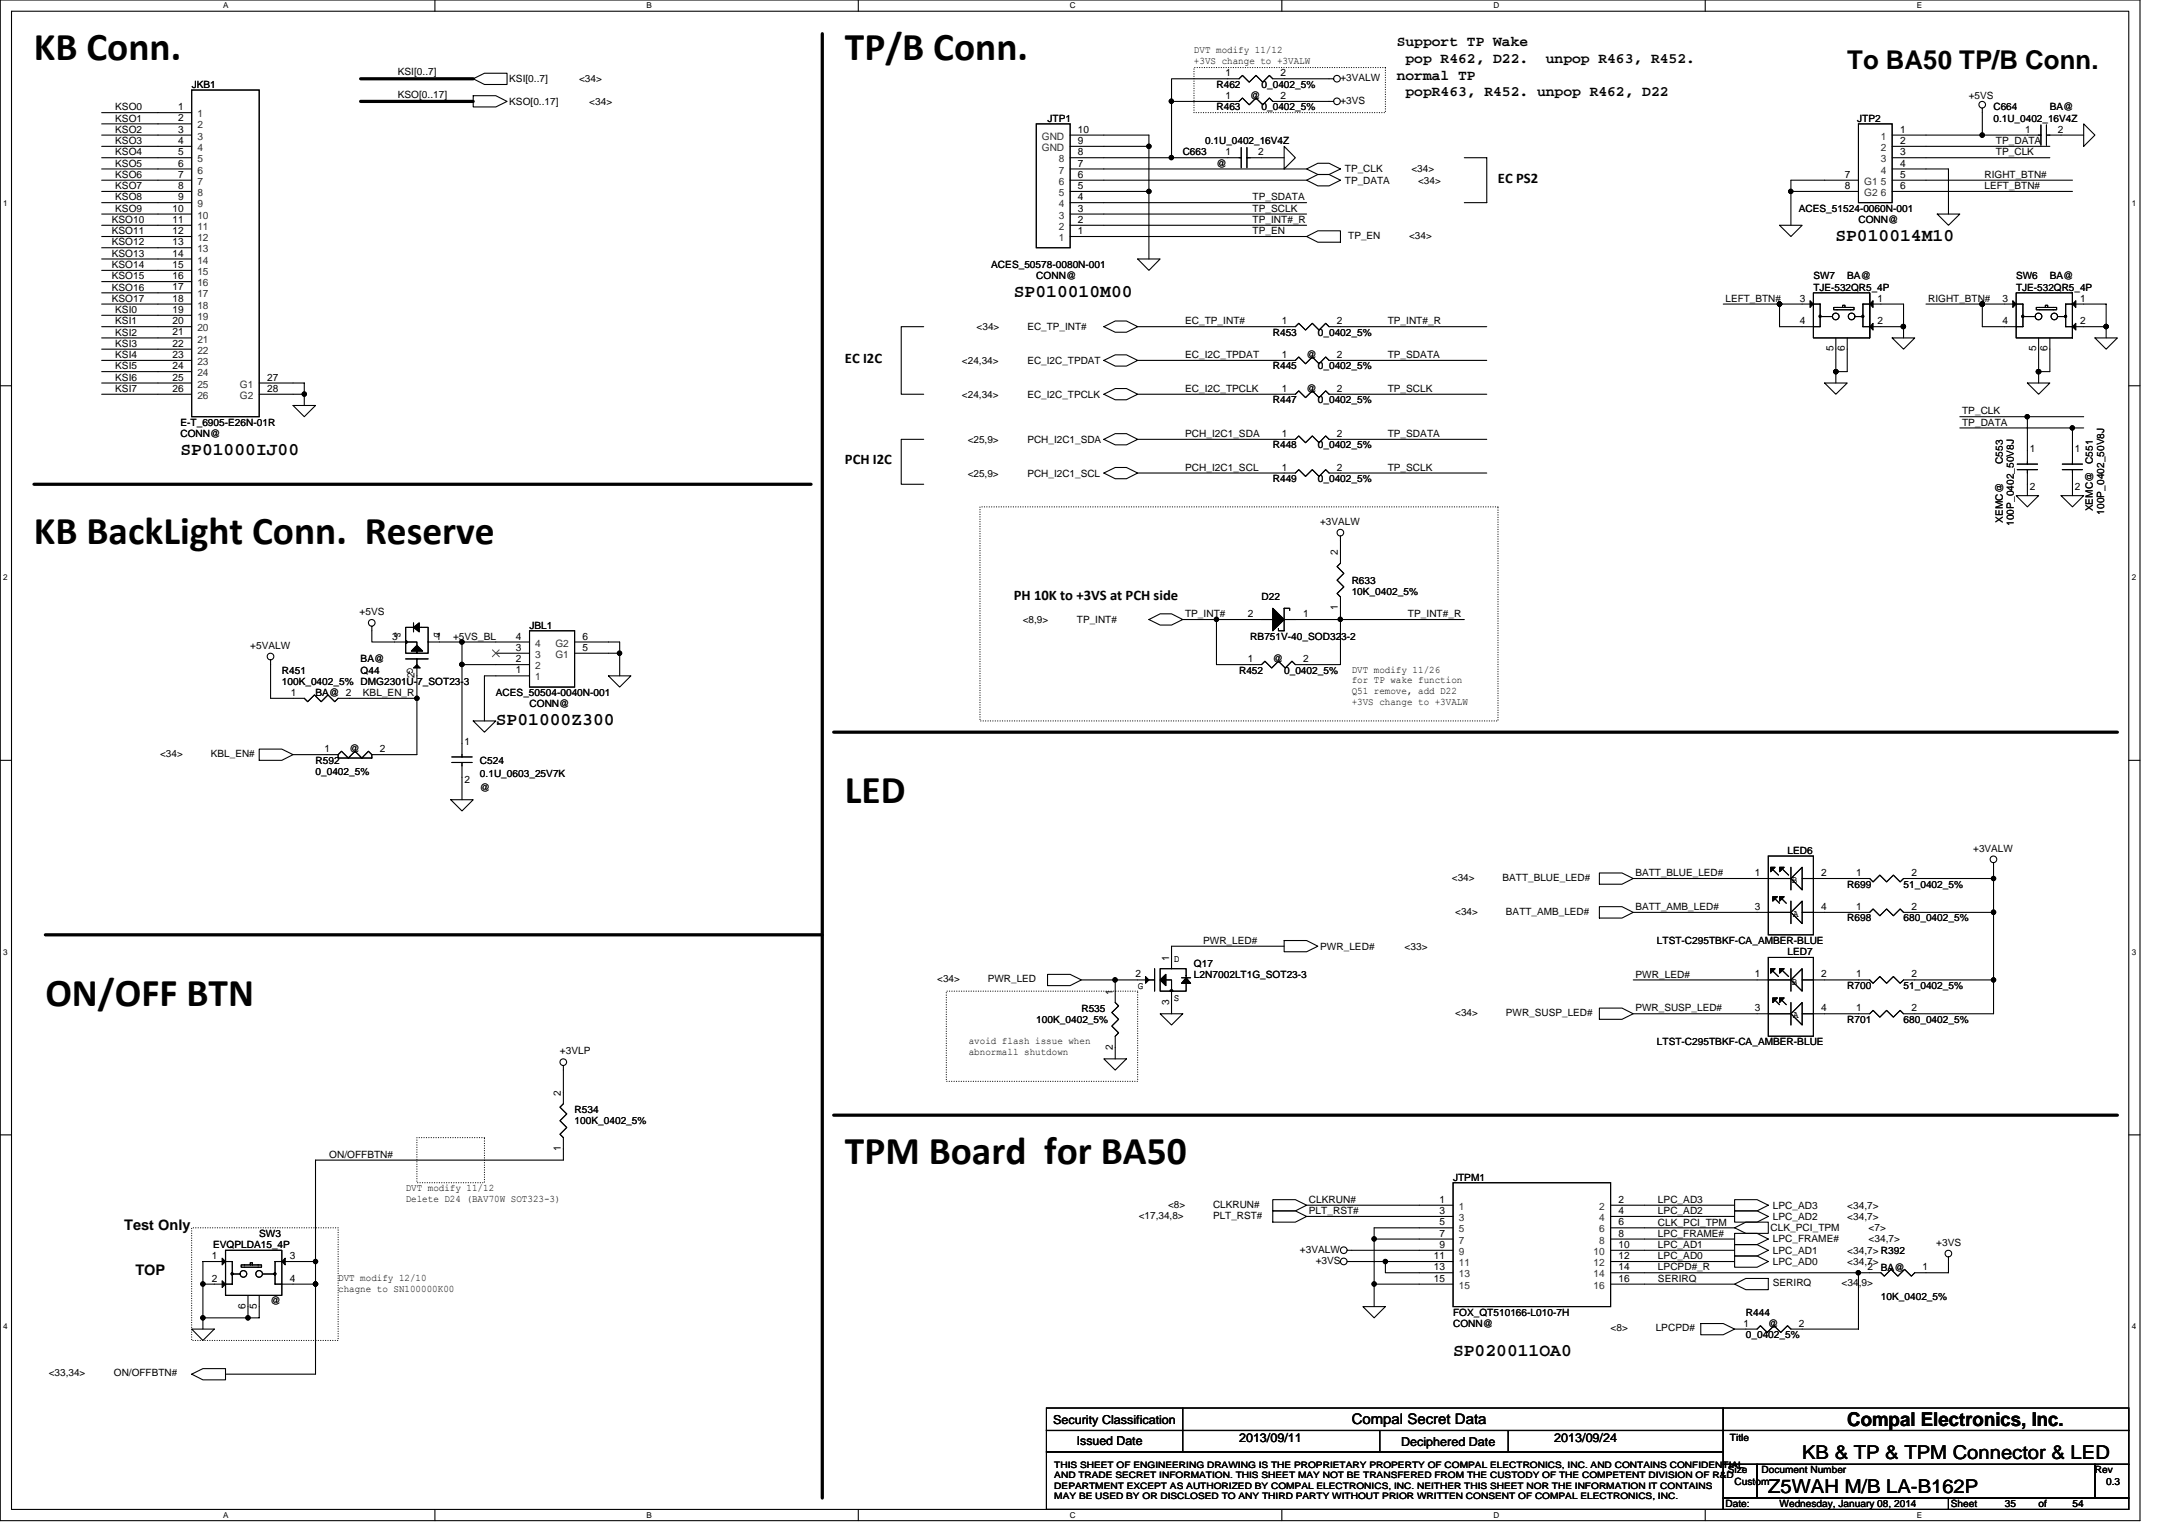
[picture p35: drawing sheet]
<svg xmlns="http://www.w3.org/2000/svg" width="297mm" height="210mm" viewBox="0 0 297 210" stroke-linecap="round" stroke-linejoin="round" font-family="sans-serif">
<defs><g id="words">
<g font-size="5.4">
<text x="4.7" y="8.3">KB Conn.</text>
<text x="116.2" y="8.3">TP/B Conn.</text>
<text x="4.7" y="74.9">KB BackLight Conn. Reserve</text>
<text x="116.2" y="110.5">LED</text>
<text x="6.2" y="138.4">ON/OFF BTN</text>
<text x="116.2" y="160.1">TPM Board for BA50</text>
</g>
<text font-size="3.6" x="254.1" y="9.5">To BA50 TP/B Conn.</text>
<g font-size="2.6">
<text x="254.1" y="196.1">Compal Electronics, Inc.</text>
<text x="247.9" y="200.7">KB &amp; TP &amp; TPM Connector &amp; LED</text>
<text x="243.3" y="205.3">Z5WAH M/B LA-B162P</text>
</g>
<g font-size="2.5">
<text x="252.5" y="33.1">SP010014M10</text>
<text x="139.5" y="40.8">SP010010M00</text>
<text x="24.8" y="62.5">SP01000IJ00</text>
<text x="68.2" y="99.7">SP01000Z300</text>
<text x="199.9" y="186.5">SP020011OA0</text>
</g>
<g font-size="2">
<text x="192.2" y="6.3">Support TP Wake</text>
<text x="192.2" y="10.9">normal TP</text>
<text x="193.4" y="8.6">pop R462, D22.</text>
<text x="212.7" y="8.6">unpop R463, R452.</text>
<text x="193.4" y="13.2">popR463, R452. unpop R462, D22</text>
<text x="206.1" y="25.1">EC PS2</text>
<text x="116.2" y="49.9">EC I2C</text>
<text x="116.2" y="63.9">PCH I2C</text>
<text x="139.5" y="82.5">PH 10K to +3VS at PCH side</text>
<text x="17.1" y="169.2">Test Only</text>
<text x="18.6" y="175.4">TOP</text>
<text x="186" y="195.9">Compal Secret Data</text>
</g>
<g font-size="1.7">
<text x="144.9" y="195.8">Security Classification</text>
<text x="148.2" y="198.8">Issued Date</text>
<text x="170.5" y="198.3">2013/09/11</text>
<text x="192.8" y="198.9">Deciphered Date</text>
<text x="213.8" y="198.3">2013/09/24</text>
</g>
<g font-size="1.4">
<text x="54.7" y="10.4">KSI[0..7]</text>
<text x="70.1" y="11.3">KSI[0..7]</text>
<text x="79.7" y="11.3">&lt;34&gt;</text>
<text x="164.3" y="7.3">DVT modify 11/12</text>
<text x="164.3" y="8.8">+3VS change to +3VALW</text>
<text x="168.6" y="10.5">1</text>
<text x="176.2" y="10.5">2</text>
<text x="184.4" y="11.2">+3VALW</text>
<text x="15.9" y="16.7">KSO1</text>
<text x="15.9" y="15.2">KSO0</text>
<text x="24.5" y="15.2">1</text>
<text x="24.5" y="16.7">2</text>
<text x="26.4" y="12.1">JKB1</text>
<text x="54.7" y="13.5">KSO[0..17]</text>
<text x="70.1" y="14.4">KSO[0..17]</text>
<text x="81.1" y="14.4">&lt;34&gt;</text>
<text x="144.1" y="16.7">JTP1</text>
<text x="167.4" y="12.1">R462</text>
<text x="167.4" y="15.2">R463</text>
<text x="168.6" y="13.6">1</text>
<text x="172" y="13.6">@</text>
<text x="173.6" y="12.1">0_0402_5%</text>
<text x="173.6" y="15.2">0_0402_5%</text>
<text x="176.2" y="13.6">2</text>
<text x="184.4" y="14.3">+3VS</text>
<text x="255.5" y="16.7">JTP2</text>
<text x="270.9" y="13.6">+5VS</text>
<text x="274.3" y="15.2">C664</text>
<text x="274.3" y="16.7">0.1U_0402_16V4Z</text>
<text x="282" y="15.2">BA@</text>
<text x="15.9" y="18.3">KSO2</text>
<text x="15.9" y="21.4">KSO4</text>
<text x="15.9" y="19.8">KSO3</text>
<text x="15.9" y="22.9">KSO5</text>
<text x="24.5" y="18.2">3</text>
<text x="24.5" y="19.8">4</text>
<text x="24.5" y="21.4">5</text>
<text x="24.5" y="22.9">6</text>
<text x="148.3" y="19.8">9</text>
<text x="148.3" y="18.2">10</text>
<text x="148.3" y="22.9">7</text>
<text x="148.3" y="21.4">8</text>
<text x="162.7" y="21.4">C663</text>
<text x="165.8" y="19.8">0.1U_0402_16V4Z</text>
<text x="167.4" y="22.9">@</text>
<text x="168.6" y="21.4">1</text>
<text x="173.1" y="21.4">2</text>
<text x="185" y="23.7">TP_CLK</text>
<text x="194.2" y="23.7">&lt;34&gt;</text>
<text x="261.4" y="18.2">1</text>
<text x="261.4" y="19.8">2</text>
<text x="261.4" y="21.4">3</text>
<text x="261.4" y="22.9">4</text>
<text x="274.6" y="21.4">TP_CLK</text>
<text x="274.6" y="19.8">TP_DATA</text>
<text x="278.6" y="18.2">1</text>
<text x="283.1" y="18.2">2</text>
<text x="15.9" y="24.5">KSO6</text>
<text x="15.9" y="26">KSO7</text>
<text x="15.9" y="27.6">KSO8</text>
<text x="15.9" y="29.1">KSO9</text>
<text x="23.7" y="29.1">10</text>
<text x="24.5" y="24.4">7</text>
<text x="24.5" y="26">8</text>
<text x="24.5" y="27.5">9</text>
<text x="148.3" y="29.1">3</text>
<text x="148.3" y="27.5">4</text>
<text x="148.3" y="26">5</text>
<text x="148.3" y="24.4">6</text>
<text x="172.3" y="27.6">TP_SDATA</text>
<text x="172.3" y="29.1">TP_SCLK</text>
<text x="185" y="25.3">TP_DATA</text>
<text x="195.1" y="25.3">&lt;34&gt;</text>
<text x="247.5" y="29.1">ACES_51524-0060N-001</text>
<text x="253.8" y="24.4">7</text>
<text x="253.8" y="26">8</text>
<text x="261.4" y="24.4">5</text>
<text x="261.4" y="26">6</text>
<text x="273" y="26">LEFT_BTN#</text>
<text x="273" y="24.5">RIGHT_BTN#</text>
<text x="15.4" y="33.8">KSO12</text>
<text x="15.4" y="30.7">KSO10</text>
<text x="15.4" y="35.3">KSO13</text>
<text x="15.4" y="32.2">KSO11</text>
<text x="23.7" y="30.6">11</text>
<text x="23.7" y="32.2">12</text>
<text x="23.7" y="33.7">13</text>
<text x="23.7" y="35.3">14</text>
<text x="148.3" y="32.2">1</text>
<text x="148.3" y="30.6">2</text>
<text x="172.3" y="30.7">TP_INT#_R</text>
<text x="172.3" y="32.2">TP_EN</text>
<text x="185.5" y="32.9">TP_EN</text>
<text x="193.9" y="32.9">&lt;34&gt;</text>
<text x="255.7" y="30.7">CONN@</text>
<text x="15.4" y="38.4">KSO15</text>
<text x="15.4" y="36.9">KSO14</text>
<text x="15.4" y="40">KSO16</text>
<text x="15.4" y="41.5">KSO17</text>
<text x="23.7" y="36.9">15</text>
<text x="23.7" y="38.4">16</text>
<text x="23.7" y="39.9">17</text>
<text x="23.7" y="41.5">18</text>
<text x="136.4" y="36.9">ACES_50578-0080N-001</text>
<text x="142.6" y="38.4">CONN@</text>
<text x="237.4" y="41.5">LEFT_BTN#</text>
<text x="247.6" y="41.5">3</text>
<text x="249.5" y="38.4">SW7</text>
<text x="249.5" y="40">TJE-532QR5_4P</text>
<text x="254.1" y="38.4">BA@</text>
<text x="258.3" y="41.5">1</text>
<text x="265.3" y="41.5">RIGHT_BTN#</text>
<text x="275.5" y="41.5">3</text>
<text x="277.4" y="38.4">SW6</text>
<text x="277.4" y="40">TJE-532QR5_4P</text>
<text x="282" y="38.4">BA@</text>
<text x="286.2" y="41.5">1</text>
<text x="15.9" y="44.6">KSI1</text>
<text x="15.9" y="46.2">KSI2</text>
<text x="15.9" y="43.1">KSI0</text>
<text x="15.9" y="47.7">KSI3</text>
<text x="23.7" y="43">19</text>
<text x="23.7" y="44.6">20</text>
<text x="23.7" y="46.1">21</text>
<text x="23.7" y="47.7">22</text>
<text x="134.4" y="45.4">&lt;34&gt;</text>
<text x="141.3" y="45.4">EC_TP_INT#</text>
<text x="163" y="44.6">EC_TP_INT#</text>
<text x="175.1" y="46.2">R453</text>
<text x="176.4" y="44.6">1</text>
<text x="181.3" y="46.2">0_0402_5%</text>
<text x="183.9" y="44.6">2</text>
<text x="190.9" y="44.6">TP_INT#_R</text>
<text x="247.6" y="44.6">4</text>
<text x="258.3" y="44.6">2</text>
<text x="275.5" y="44.6">4</text>
<text x="286.2" y="44.6">2</text>
<text x="15.9" y="52.4">KSI6</text>
<text x="15.9" y="50.8">KSI5</text>
<text x="15.9" y="53.9">KSI7</text>
<text x="15.9" y="49.3">KSI4</text>
<text x="23.7" y="49.2">23</text>
<text x="23.7" y="50.8">24</text>
<text x="23.7" y="52.3">25</text>
<text x="23.7" y="53.9">26</text>
<text x="36.7" y="52.3">27</text>
<text x="36.7" y="53.9">28</text>
<text x="132.4" y="50.1">&lt;24,34&gt;</text>
<text x="141.3" y="50.1">EC_I2C_TPDAT</text>
<text x="163" y="53.9">EC_I2C_TPCLK</text>
<text x="163" y="49.3">EC_I2C_TPDAT</text>
<text x="175.1" y="50.8">R445</text>
<text x="176.4" y="49.2">1</text>
<text x="176.4" y="53.9">1</text>
<text x="179.8" y="49.3">@</text>
<text x="179.8" y="53.9">@</text>
<text x="181.3" y="50.8">0_0402_5%</text>
<text x="183.9" y="49.2">2</text>
<text x="183.9" y="53.9">2</text>
<text x="190.9" y="53.9">TP_SCLK</text>
<text x="190.9" y="49.3">TP_SDATA</text>
<text x="252.2" y="48.3" transform="rotate(-90 252.2 48.3)">5</text>
<text x="253.8" y="48.3" transform="rotate(-90 253.8 48.3)">6</text>
<text x="280.1" y="48.3" transform="rotate(-90 280.1 48.3)">5</text>
<text x="281.7" y="48.3" transform="rotate(-90 281.7 48.3)">6</text>
<text x="24.8" y="58.6">E-T_6905-E26N-01R</text>
<text x="132.4" y="54.7">&lt;24,34&gt;</text>
<text x="141.3" y="54.7">EC_I2C_TPCLK</text>
<text x="175.1" y="55.5">R447</text>
<text x="181.3" y="55.5">0_0402_5%</text>
<text x="270" y="58.5">TP_DATA</text>
<text x="270" y="57">TP_CLK</text>
<text x="24.8" y="60.1">CONN@</text>
<text x="133.1" y="60.9">&lt;25,9&gt;</text>
<text x="133.1" y="65.6">&lt;25,9&gt;</text>
<text x="141.3" y="60.9">PCH_I2C1_SDA</text>
<text x="141.3" y="65.6">PCH_I2C1_SCL</text>
<text x="163" y="60.1">PCH_I2C1_SDA</text>
<text x="163" y="64.7">PCH_I2C1_SCL</text>
<text x="175.1" y="61.7">R448</text>
<text x="176.4" y="64.7">1</text>
<text x="176.4" y="60.1">1</text>
<text x="181.3" y="61.7">0_0402_5%</text>
<text x="183.9" y="64.7">2</text>
<text x="183.9" y="60.1">2</text>
<text x="190.9" y="60.1">TP_SDATA</text>
<text x="190.9" y="64.7">TP_SCLK</text>
<text x="275.5" y="63.8" transform="rotate(-90 275.5 63.8)">C553</text>
<text x="279.3" y="62.1">1</text>
<text x="285.5" y="62.1">1</text>
<text x="287.9" y="63.8" transform="rotate(-90 287.9 63.8)">C551</text>
<text x="175.1" y="66.3">R449</text>
<text x="181.3" y="66.3">0_0402_5%</text>
<text x="275.5" y="71.9" transform="rotate(-90 275.5 71.9)">XEMC@</text>
<text x="279.3" y="67.4">2</text>
<text x="285.5" y="67.4">2</text>
<text x="287.9" y="70.3" transform="rotate(-90 287.9 70.3)">XEMC@</text>
<text x="289.5" y="70.8" transform="rotate(-90 289.5 70.8)">100P_0402_50V8J</text>
<text x="181.6" y="72.2">+3VALW</text>
<text x="184.1" y="76.4" transform="rotate(-90 184.1 76.4)">2</text>
<text x="277.1" y="72.3" transform="rotate(-90 277.1 72.3)">100P_0402_50V8J</text>
<text x="173.6" y="82.6">D22</text>
<text x="184.1" y="84" transform="rotate(-90 184.1 84)">1</text>
<text x="186" y="80.3">R633</text>
<text x="186" y="81.8">10K_0402_5%</text>
<text x="34.4" y="89.3">+5VALW</text>
<text x="49.5" y="84.6">+5VS</text>
<text x="54" y="88">3</text>
<text x="54.3" y="86.9" transform="rotate(90 54.3 86.9)">S</text>
<text x="59.8" y="86.9" transform="rotate(90 59.8 86.9)">D</text>
<text x="60" y="88">1</text>
<text x="62.3" y="88">+5VS_BL</text>
<text x="71" y="89.5">3</text>
<text x="71" y="88">4</text>
<text x="72.9" y="86.5">JBL1</text>
<text x="80.1" y="89.5">5</text>
<text x="80.1" y="88">6</text>
<text x="140.7" y="85.7">&lt;8,9&gt;</text>
<text x="148.2" y="85.7">TP_INT#</text>
<text x="163" y="84.9">TP_INT#</text>
<text x="171.7" y="84.9">2</text>
<text x="172" y="88">RB751V-40_SOD323-2</text>
<text x="179.3" y="84.9">1</text>
<text x="193.7" y="84.9">TP_INT#_R</text>
<text x="38.8" y="92.7">R451</text>
<text x="38.8" y="94.2">100K_0402_5% DMG2301U-7_SOT23-3</text>
<text x="40" y="95.7">1</text>
<text x="43.4" y="95.8">BA@ 2</text>
<text x="49.6" y="92.7">Q44</text>
<text x="49.6" y="91.1">BA@</text>
<text x="49.6" y="94.2">DMG2301U-7_SOT23-3</text>
<text x="49.9" y="95.7">KBL_EN_R</text>
<text x="56" y="91.9" transform="rotate(90 56 91.9)">G</text>
<text x="57" y="93.3" transform="rotate(-90 57 93.3)">2</text>
<text x="68.2" y="95.8">ACES_50504-0040N-001</text>
<text x="71" y="92.6">1</text>
<text x="71" y="91.1">2</text>
<text x="170.5" y="92.7">R452</text>
<text x="171.7" y="91.1">1</text>
<text x="175.1" y="91.1">@</text>
<text x="176.7" y="92.7">0_0402_5%</text>
<text x="179.3" y="91.1">2</text>
<text x="186" y="92.5">DVT modify 11/26</text>
<text x="186" y="94">for TP wake function</text>
<text x="186" y="95.5">Q51 remove, add D22</text>
<text x="72.9" y="97.3">CONN@</text>
<text x="186" y="97">+3VS change to +3VALW</text>
<text x="22" y="104.1">&lt;34&gt;</text>
<text x="29" y="104.1">KBL_EN#</text>
<text x="43.4" y="105.1">R592</text>
<text x="43.4" y="106.6">0_0402_5%</text>
<text x="44.7" y="103.5">1</text>
<text x="48.1" y="103.5">@</text>
<text x="52.2" y="103.5">2</text>
<text x="63.9" y="102.4">1</text>
<text x="63.9" y="107.7">2</text>
<text x="66" y="105.1">C524</text>
<text x="66" y="106.9">0.1U_0603_25V7K</text>
<text x="66" y="108.8">@</text>
<text x="245.9" y="117.5">LED6</text>
<text x="271.5" y="117.1">+3VALW</text>
<text x="199.7" y="121.2">&lt;34&gt;</text>
<text x="200.2" y="125.8">&lt;34&gt;</text>
<text x="206.7" y="121.2">BATT_BLUE_LED#</text>
<text x="207.2" y="125.8">BATT_AMB_LED#</text>
<text x="225" y="125.2">BATT_AMB_LED#</text>
<text x="225" y="120.5">BATT_BLUE_LED#</text>
<text x="241.4" y="120.5">1</text>
<text x="241.4" y="125.2">3</text>
<text x="246.5" y="121.5">B</text>
<text x="250.6" y="120.5">2</text>
<text x="250.6" y="125.2">4</text>
<text x="254.1" y="122.1">R699</text>
<text x="255.4" y="120.5">1</text>
<text x="255.4" y="125.2">1</text>
<text x="261.9" y="122.1">51_0402_5%</text>
<text x="263" y="120.5">2</text>
<text x="263" y="125.2">2</text>
<text x="165.5" y="129.8">PWR_LED#</text>
<text x="181.6" y="130.6">PWR_LED#</text>
<text x="193.2" y="130.6">&lt;33&gt;</text>
<text x="228" y="129.8">LTST-C295TBKF-CA_AMBER-BLUE</text>
<text x="245.9" y="131.4">LED7</text>
<text x="246.7" y="126.1">A</text>
<text x="254.1" y="126.7">R698</text>
<text x="261.9" y="126.7">680_0402_5%</text>
<text x="128.9" y="135.1">&lt;34&gt;</text>
<text x="135.9" y="135.1">PWR_LED</text>
<text x="153.1" y="136.8" transform="rotate(-90 153.1 136.8)">1</text>
<text x="156.2" y="134.5">2</text>
<text x="156.5" y="136.1">G</text>
<text x="160.8" y="132.2" transform="rotate(-90 160.8 132.2)">1</text>
<text x="161.5" y="132.3">D</text>
<text x="161.5" y="137.8">S</text>
<text x="164.3" y="132.9">Q17</text>
<text x="164.3" y="134.5">L2N7002LT1G_SOT23-3</text>
<text x="225" y="134.5">PWR_LED#</text>
<text x="241.4" y="134.5">1</text>
<text x="246.5" y="135.4">B</text>
<text x="250.6" y="134.5">2</text>
<text x="254.1" y="136">R700</text>
<text x="255.4" y="134.5">1</text>
<text x="261.9" y="136">51_0402_5%</text>
<text x="263" y="134.5">2</text>
<text x="133.3" y="143.6">avoid flash issue when</text>
<text x="142.6" y="140.7">100K_0402_5%</text>
<text x="148.8" y="139.1">R535</text>
<text x="160.8" y="138.2" transform="rotate(-90 160.8 138.2)">3</text>
<text x="200.2" y="139.8">&lt;34&gt;</text>
<text x="207.2" y="139.8">PWR_SUSP_LED#</text>
<text x="225" y="139.1">PWR_SUSP_LED#</text>
<text x="228" y="143.8">LTST-C295TBKF-CA_AMBER-BLUE</text>
<text x="241.4" y="139.1">3</text>
<text x="246.7" y="140.1">A</text>
<text x="250.6" y="139.1">4</text>
<text x="254.1" y="140.7">R701</text>
<text x="255.4" y="139.1">1</text>
<text x="261.9" y="140.7">680_0402_5%</text>
<text x="263" y="139.1">2</text>
<text x="77" y="145">+3VLP</text>
<text x="133.3" y="145.1">abnormall shutdown</text>
<text x="153.1" y="144.4" transform="rotate(-90 153.1 144.4)">2</text>
<text x="77.2" y="150.7" transform="rotate(-90 77.2 150.7)">2</text>
<text x="79.1" y="153.1">R534</text>
<text x="79.1" y="154.6">100K_0402_5%</text>
<text x="45.3" y="159.3">ON/OFFBTN#</text>
<text x="77.2" y="158.3" transform="rotate(-90 77.2 158.3)">1</text>
<text x="55.8" y="163.8">DVT modify 11/12</text>
<text x="55.8" y="165.3">Delete D24 (BAV70W SOT323-3)</text>
<text x="156.7" y="167.6">&lt;17,34,8&gt;</text>
<text x="160.7" y="166.1">&lt;8&gt;</text>
<text x="166.9" y="166.1">CLKRUN#</text>
<text x="166.9" y="167.6">PLT_RST#</text>
<text x="180.1" y="167">PLT_RST#</text>
<text x="180.1" y="165.5">CLKRUN#</text>
<text x="198.1" y="165.4">1</text>
<text x="198.1" y="167">3</text>
<text x="199.9" y="162.4">JTPM1</text>
<text x="222.7" y="165.4">2</text>
<text x="222.7" y="167">4</text>
<text x="228.1" y="167">LPC_AD2</text>
<text x="228.1" y="165.5">LPC_AD3</text>
<text x="243.9" y="167.8">LPC_AD2</text>
<text x="243.9" y="166.3">LPC_AD3</text>
<text x="254.1" y="167.8">&lt;34,7&gt;</text>
<text x="254.1" y="166.3">&lt;34,7&gt;</text>
<text x="29.2" y="173.2">1</text>
<text x="29.3" y="171.7">EVQPLDA15_4P</text>
<text x="35.7" y="170.1">SW3</text>
<text x="39.9" y="173.2">3</text>
<text x="178.8" y="172.3">+3VALW</text>
<text x="181" y="173.8">+3VS</text>
<text x="197.3" y="173.2">11</text>
<text x="198.1" y="168.6">5</text>
<text x="198.1" y="170.1">7</text>
<text x="198.1" y="171.6">9</text>
<text x="222.7" y="171.6">10</text>
<text x="222.7" y="173.2">12</text>
<text x="222.7" y="168.6">6</text>
<text x="222.7" y="170.1">8</text>
<text x="228.1" y="173.2">LPC_AD0</text>
<text x="228.1" y="168.6">CLK_PCI_TPM</text>
<text x="228.1" y="171.7">LPC_AD1</text>
<text x="228.1" y="170.1">LPC_FRAME#</text>
<text x="243.6" y="169.4">CLK_PCI_TPM</text>
<text x="243.9" y="172.4">LPC_AD1</text>
<text x="243.9" y="170.9">LPC_FRAME#</text>
<text x="254.1" y="172.4">&lt;34,7&gt; R392</text>
<text x="257.1" y="169.4">&lt;7&gt;</text>
<text x="257.1" y="170.9">&lt;34,7&gt;</text>
<text x="266.4" y="171.4">+3VS</text>
<text x="29.2" y="176.3">2</text>
<text x="37.2" y="179.4">@</text>
<text x="39.9" y="176.3">4</text>
<text x="46.5" y="176.2">DVT modify 12/10</text>
<text x="46.5" y="177.7">chagne to SN100000K00</text>
<text x="197.3" y="174.7">13</text>
<text x="197.3" y="176.3">15</text>
<text x="222.7" y="174.7">14</text>
<text x="222.7" y="176.3">16</text>
<text x="228.1" y="176.3">SERIRQ</text>
<text x="228.1" y="174.8">LPCPD#_R</text>
<text x="243.9" y="174">LPC_AD0</text>
<text x="243.9" y="177">SERIRQ</text>
<text x="253.4" y="177">&lt;34,9&gt;</text>
<text x="254.1" y="174">&lt;34,7&gt;</text>
<text x="256.9" y="174.7">2</text>
<text x="258.8" y="178.8">10K_0402_5%</text>
<text x="258.8" y="174.8">BA@</text>
<text x="264.5" y="174.7">1</text>
<text x="33.8" y="180" transform="rotate(-90 33.8 180)">6</text>
<text x="35.3" y="180" transform="rotate(-90 35.3 180)">5</text>
<text x="199.9" y="181">FOX_QT510166-L010-7H</text>
<text x="199.9" y="182.5">CONN@</text>
<text x="221.6" y="183.1">&lt;8&gt;</text>
<text x="227.8" y="183.1">LPCPD#</text>
<text x="239.9" y="182.5">1</text>
<text x="240.2" y="181">R444</text>
<text x="240.2" y="184.1">0_0402_5%</text>
<text x="243.3" y="182.5">@</text>
<text x="247.5" y="182.5">2</text>
<text x="6.7" y="189.3">&lt;33,34&gt;</text>
<text x="15.7" y="189.3">ON/OFFBTN#</text>
<text x="237.7" y="202.7">Size</text>
<text x="238" y="198.2">Title</text>
<text x="242.4" y="202.7">Document Number</text>
<text x="288.2" y="202.7">Rev</text>
<text x="237.4" y="207.3">Date:</text>
<text x="238.7" y="204.2">Custom</text>
<text x="244.8" y="207.3">Wednesday, January 08, 2014</text>
<text x="268.4" y="207.3">Sheet</text>
<text x="275.8" y="207.3">35</text>
<text x="280.5" y="207.3">of</text>
<text x="285.1" y="207.3">54</text>
<text x="289.8" y="204.2">0.3</text>
</g>
<g font-size="1.4" fill="#333">
<text x="27.2" y="16.1">1</text>
<text x="27.2" y="17.7">2</text>
<text x="27.2" y="19.2">3</text>
<text x="27.2" y="20.8">4</text>
<text x="27.2" y="22.3">5</text>
<text x="27.2" y="23.9">6</text>
<text x="143.3" y="20.8">GND</text>
<text x="143.3" y="19.2">GND</text>
<text x="145.7" y="23.9">7</text>
<text x="145.7" y="22.3">8</text>
<text x="258.8" y="19.2">1</text>
<text x="258.8" y="20.8">2</text>
<text x="258.8" y="22.3">3</text>
<text x="258.8" y="23.9">4</text>
<text x="27.2" y="25.4">7</text>
<text x="27.2" y="27">8</text>
<text x="27.2" y="28.5">9</text>
<text x="145.7" y="28.5">4</text>
<text x="145.7" y="27">5</text>
<text x="145.7" y="25.4">6</text>
<text x="256.5" y="25.4">G1</text>
<text x="256.5" y="27">G2</text>
<text x="258.8" y="25.4">5</text>
<text x="258.8" y="27">6</text>
<text x="27.2" y="30.1">10</text>
<text x="27.2" y="31.6">11</text>
<text x="27.2" y="33.2">12</text>
<text x="27.2" y="34.7">13</text>
<text x="145.7" y="33.2">1</text>
<text x="145.7" y="31.6">2</text>
<text x="145.7" y="30.1">3</text>
<text x="27.2" y="36.3">14</text>
<text x="27.2" y="37.8">15</text>
<text x="27.2" y="39.4">16</text>
<text x="27.2" y="40.9">17</text>
<text x="27.2" y="42.5">18</text>
<text x="27.2" y="44">19</text>
<text x="27.2" y="45.6">20</text>
<text x="27.2" y="47.1">21</text>
<text x="27.2" y="48.7">22</text>
<text x="27.2" y="50.2">23</text>
<text x="27.2" y="51.8">24</text>
<text x="27.2" y="53.3">25</text>
<text x="33" y="53.3">G1</text>
<text x="27.2" y="54.9">26</text>
<text x="33" y="54.9">G2</text>
<text x="73.6" y="88.9">4</text>
<text x="76.4" y="88.9">G2</text>
<text x="73.6" y="93.6">1</text>
<text x="73.6" y="92.1">2</text>
<text x="73.6" y="90.5">3</text>
<text x="76.4" y="90.5">G1</text>
<text x="200.7" y="166.4">1</text>
<text x="200.7" y="168">3</text>
<text x="220" y="166.4">2</text>
<text x="220" y="168">4</text>
<text x="200.7" y="169.5">5</text>
<text x="200.7" y="171.1">7</text>
<text x="200.7" y="172.6">9</text>
<text x="219.2" y="172.6">10</text>
<text x="220" y="169.5">6</text>
<text x="220" y="171.1">8</text>
<text x="200.7" y="174.2">11</text>
<text x="200.7" y="175.7">13</text>
<text x="200.7" y="177.3">15</text>
<text x="219.2" y="174.2">12</text>
<text x="219.2" y="175.7">14</text>
<text x="219.2" y="177.3">16</text>
</g>
<g font-size="1.2">
<text x="145.1" y="201.9">THIS SHEET OF ENGINEERING DRAWING IS THE PROPRIETARY PROPERTY OF COMPAL ELECTRONICS, INC. AND CONTAINS CONFIDENTIAL</text>
<text x="145.1" y="203.4">AND TRADE SECRET INFORMATION. THIS SHEET MAY NOT BE TRANSFERED FROM THE CUSTODY OF THE COMPETENT DIVISION OF R&amp;D</text>
<text x="145.1" y="204.8">DEPARTMENT EXCEPT AS AUTHORIZED BY COMPAL ELECTRONICS, INC. NEITHER THIS SHEET NOR THE INFORMATION IT CONTAINS</text>
<text x="145.1" y="206.2">MAY BE USED BY OR DISCLOSED TO ANY THIRD PARTY WITHOUT PRIOR WRITTEN CONSENT OF COMPAL ELECTRONICS, INC.</text>
</g>
<g font-size="1.1">
<text x="30.7" y="1.2">A</text>
<text x="89" y="1.2">B</text>
<text x="147.2" y="1.2">C</text>
<text x="205.5" y="1.2">D</text>
<text x="263.7" y="1.2">E</text>
<text x=".4" y="28.3">1</text>
<text x="293.3" y="28.3">1</text>
<text x=".4" y="79.8">2</text>
<text x="293.3" y="79.8">2</text>
<text x=".4" y="131.3">3</text>
<text x="293.3" y="131.3">3</text>
<text x=".4" y="182.9">4</text>
<text x="293.3" y="182.9">4</text>
<text x="30.7" y="208.8">A</text>
<text x="89" y="208.8">B</text>
<text x="147.2" y="208.8">C</text>
<text x="205.5" y="208.8">D</text>
<text x="263.7" y="208.8">E</text>
</g>
</g></defs>
<path d="M0 0h294.4v209.2h-294.4zM1.6 1.5h291.3v206.1h-291.3z" fill="none" stroke="#000" stroke-width=".15"/>
<g fill="#fff">
<path d="M30.7 .2h.8v1.2h-.8z"/>
<path d="M30.7 207.8h.8v1.2h-.8z"/>
</g>
<path d="M59.8 0v1.5M59.8 207.6v1.6" fill="none" stroke="#000" stroke-width=".15"/>
<g fill="#fff">
<path d="M89 .2h.7v1.2h-.7z"/>
<path d="M89 207.8h.7v1.2h-.7z"/>
</g>
<path d="M118.1 0v1.5M118.1 207.6v1.6" fill="none" stroke="#000" stroke-width=".15"/>
<g fill="#fff">
<path d="M147.2 .2h.8v1.2h-.8z"/>
<path d="M147.2 207.8h.8v1.2h-.8z"/>
</g>
<path d="M176.4 0v1.5M176.4 207.6v1.6" fill="none" stroke="#000" stroke-width=".15"/>
<g fill="#fff">
<path d="M205.5 .2h.8v1.2h-.8z"/>
<path d="M205.5 207.8h.8v1.2h-.8z"/>
</g>
<path d="M234.6 0v1.5M234.6 207.6v1.6" fill="none" stroke="#000" stroke-width=".15"/>
<g fill="#fff">
<path d="M263.7 .2h.8v1.2h-.8z"/>
<path d="M263.7 207.8h.8v1.2h-.8z"/>
<path d="M.4 27.3h.6v1.2h-.6z"/>
<path d="M293.3 27.3h.6v1.2h-.6z"/>
<path d="M.4 78.8h.6v1.3h-.6z"/>
<path d="M293.3 78.8h.6v1.3h-.6z"/>
</g>
<path d="M0 53.1h1.6M292.9 53.1h1.5" fill="none" stroke="#000" stroke-width=".15"/>
<g fill="#fff">
<path d="M.4 130.3h.6v1.3h-.6z"/>
<path d="M293.3 130.3h.6v1.3h-.6z"/>
</g>
<path d="M0 104.6h1.6M292.9 104.6h1.5" fill="none" stroke="#000" stroke-width=".15"/>
<g fill="#fff">
<path d="M.4 181.9h.6v1.2h-.6z"/>
<path d="M293.3 181.9h.6v1.2h-.6z"/>
</g>
<g fill="none" stroke="#000" stroke-width=".15">
<path d="M14 17h12.4M14 15.5h12.4M14 18.6h12.4M26.4 12.4h9.3v44.9h-9.3zM65.1 13.2h3.1l1.6 .7-1.6 .8h-3.1zM65.1 10.8l1.6-.7h3.1v1.5h-3.1zM142.6 17h4.6v17.1h-4.6zM147.2 18.6h10.9v17M161.2 13.9v7.8M161.2 13.9h9.3l.4-.4 1 .9 .9-.9 .9 .9 .9-.9 .5 .4h8.4M183.5 10.8h-8.4l-.5-.4-.9 .9-.9-.9-.9 .9-1-.9-.4 .4h-9.3v3.1M255.7 17h4.6v10.9h-4.6z"/>
<path d="M260.3 18.6h20.5M272.7 14.9v3.7M280.8 17.2v2.8M281.6 17.2v2.8M286.7 17l1.5 1.6-1.5 1.5zM286.7 18.6h-5.1M14 21.7h12.4M14 27.9h12.4M14 20.1h12.4M14 23.2h12.4M14 24.8h12.4M14 26.3h12.4"/>
<path d="M14 34.1h12.4M14 31h12.4M14 35.6h12.4M14 32.5h12.4M14 29.4h12.4M14 38.7h12.4M14 37.2h12.4M147.2 21.7h23.6M147.2 27.9h32.6M147.2 20.1h10.9M147.2 23.2h32.6M147.2 26.3h10.9"/>
<path d="M147.2 31h32.6M147.2 32.5h32.6M147.2 29.4h32.6M156.5 35.6h3.1l-1.5 1.6zM170.8 20.3v2.8M171.6 21.7h5.1M171.6 20.3v2.8M176.7 20.1l1.5 1.6-1.5 1.5zM179.8 23.2l1.5-.7h1.6l1.5 .7-1.5 .8h-1.6zM179.8 24.8l1.5-.8h1.6l1.5 .8-1.5 .8h-1.6zM179.8 32.5l1.5-.7h3.1v1.5h-3.1zM179.8 24.8h-32.6"/>
<path d="M201.5 21.7h3.1v6.2h-3.1M244.8 31h3.1l-1.5 1.5zM255.7 24.8h-9.3v6.2M255.7 26.3h-9.3M260.3 21.7h21.7M260.3 20.1h21.7M260.3 23.2h7.8v6.2M260.3 24.8h24.8M266.5 29.4h3.1l-1.5 1.6zM285.1 26.3h-24.8M14 44.9h12.4M14 52.7h12.4"/>
<path d="M14 51.1h12.4M14 54.2h12.4M14 46.5h12.4M14 43.4h12.4M14 48h12.4M14 49.6h12.4M14 40.3h12.4M14 41.8h12.4M35.7 52.7h6.2v3.1M35.7 54.2h6.2M40.3 55.8h3.1l-1.5 1.5zM127.1 44.9h-3.1v9.3h3.1"/>
<path d="M151.9 49.6l1.5-.8h1.6l1.5 .8-1.5 .8h-1.6zM151.9 54.2l1.5-.8h1.6l1.5 .8-1.5 .8h-1.6zM151.9 44.9l1.5-.7h1.6l1.5 .7-1.5 .8h-1.6zM156.5 49.6h21.7l.5-.5 .9 .9 .9-.9 1 .9 .9-.9 .5 .5h21.7M156.5 54.2h21.7l.5-.4 .9 .9 .9-.9 1 .9 .9-.9 .5 .4h21.7M156.5 44.9h21.7l.5-.4 .9 .9 .9-.9 1 .9 .9-.9 .5 .4h21.7M237.1 41.8h13.3v1.6M244.8 41.8v3.1h5.6v-1.2M250.3 43.4h.2v.2h-.2zM250.4 43.5h1.7M251 52.7h3.1l-1.5 1.5zM252.3 42.3h2.8v.3h-2.8z"/>
<path d="M252.6 46.5v6.2M253.5 42.3v-.3h.3v.3M254.1 46.5v4.6h-1.5M255.2 43.5h1.1M256.2 43.4h.2v.2h-.2zM256.3 43.7v1.2h5.6M256.3 43.4v-1.6h5.6v4.7M257.2 40.3v6.2h-7.7v-6.2h7.7v6.2M260.3 46.5h3.1l-1.5 1.5zM265 41.8h13.3v1.6M269.6 57.3h17.1M272.7 41.8v3.1h5.6v-1.2"/>
<path d="M278.3 43.5h1.7M278.9 57.3v6.5M278.9 52.7h3.1l-1.5 1.5zM280.2 42.3h2.8v.3h-2.8zM280.5 46.5v6.2M281.4 42.3v-.3h.3v.3M282 46.5v4.6h-1.5M283.1 43.5h1.1M284.1 43.4h.2v.2h-.2zM284.2 43.7v1.2h5.6M284.2 43.4v-1.6h5.6v4.7M285.1 40.3v6.2h-7.7v-6.2h7.7v6.2"/>
<path d="M285.1 58.9v4.9M286.7 58.9h-17.1M288.2 46.5h3.1l-1.5 1.5zM127.1 60.4h-3.1v6.2h3.1M151.9 60.4l1.5-.8h1.6l1.5 .8-1.5 .8h-1.6zM151.9 65.1l1.5-.8h1.6l1.5 .8-1.5 .7h-1.6zM156.5 65.1h21.7l.5-.5 .9 .9 .9-.9 1 .9 .9-.9 .5 .5h21.7M156.5 60.4h21.7l.5-.4 .9 .9 .9-.9 1 .9 .9-.9 .5 .4h21.7M184.4 73.7v3.8l-.4 .4 .9 1-.9 .9 .9 .9-.9 .9 .4 .5v9.3h-6.2l-.4-.4-1 .9-.9-.9-.9 .9-1-.9-.4 .4h-6.2v-6.2h-4.7M277.4 68.2h3.1l-1.6 1.5zM277.5 64.6h2.8M277.5 63.8h2.8"/>
<path d="M278.9 64.6v3.6M283.6 68.2h3.1l-1.6 1.5zM283.7 64.6h2.8M283.7 63.8h2.8M285.1 64.6v3.6M37.2 90.8v5.3h4.7l.4 .4 1-.9 .9 .9 .9-.9 1 .9 .4-.4h10.9M51.2 86.1v2.2h4.6M55.8 88.3v-.1h.2v.3h-.2M55.8 90.6h3.1M56.9 86.3h-1.1v2M56.9 85.7v1.2M57.4 90.6v13.2h-6.2"/>
<path d="M57.7 86.3h1.2v2M58.9 88.3v1.6h-3.1v-1.6h1.6v1.6M58.9 88.3h14M63.6 91.4h9.3M63.6 88.3v15.8M65.1 99.2h3.1l-1.5 1.5zM68.2 89.9h4.7M72.9 86.8h6.2v7.7h-6.2zM72.9 93h-6.2v6.2M79.1 88.3h6.2v4.7M83.7 93h3.1l-1.5 1.5zM85.3 89.9h-6.2"/>
<path d="M158.1 85.2l1.5-.8h1.6l1.5 .8-1.5 .8h-1.6zM175.1 85.2h-7.7M177.4 84v-.3h-.7v3.1h-.8v-.4M201.5 85.2h-24.8M35.7 103h3.1l1.5 .8-1.5 .8h-3.1zM46.5 103.8l.5-.5 .9 1 .9-1 1 1 .9-1 .5 .5M46.5 103.8v.5h4.7v-.5M46.5 103.8h-6.2M62 110h3.1l-1.5 1.5zM62.2 104.9h2.8M62.2 104.1h2.8M63.6 104.9v5.1"/>
<path d="M243.3 117.8h6.2v10.8h-6.2zM243.9 119.6l.8 .8M245.3 119.6l.8 .8M246.4 119.3v3.1M247.9 119.3v3.1l-1.5-1.6zM274.3 118.7v20.7h-12.4l-.5-.4-.9 .9-.9-.9-1 .9-.9-.9-.5 .4h-9.3M144.1 134h3.1l1.6 .8-1.6 .8h-3.1zM148.8 134.8h4.6v3.1l.5 .5-.9 .9 .9 .9-.9 .9 .9 1-.5 .4v3.1M153.4 134.8h5.5M158.9 133.2v3.1M159.6 139.4h3.1l-1.5 1.6zM161 136.3v-.1h.3v.1h-.1"/>
<path d="M161.2 133.2h-1.6v3.1h1.6v-1.5h-.8M161.2 133.2h2v1.3M161.2 136.3v3.1M162.6 134.5h1.2M163.2 135.3v1h-2M176.7 129.4h3.1l1.5 .8-1.5 .7h-3.1zM176.7 130.2h-15.5v3M220 124.7h3.2l1.5 .8-1.5 .8h-3.2zM220 120.1h3.2l1.5 .7-1.5 .8h-3.2zM220 138.7h3.2l1.5 .7-1.5 .8h-3.2zM224.7 125.5h21.7M224.7 139.4h21.7"/>
<path d="M224.7 134.8h21.7M243.3 131.7h6.2v10.8h-6.2zM243.9 133.6l.8 .7M244.2 123.6l.6 .6M244.2 137.6l.6 .6M245.1 123.6l.7 .6M245.1 137.6l.7 .6M245.3 133.6l.8 .7M246.4 120.8h-21.7M246.4 124v3M246.4 133.2v3.1M246.4 137.9v3.1"/>
<path d="M247.9 120.8h9.3l.5 .5 .9-.9 1 .9 .9-.9 .9 .9 .5-.5h12.4M247.9 124v3l-1.5-1.5zM247.9 137.9v3.1l-1.5-1.6zM247.9 133.2v3.1l-1.5-1.5zM274.3 125.5h-12.4l-.5-.5-.9 1-.9-1-1 1-.9-1-.5 .5h-9.3M274.3 134.8h-12.4l-.5 .5-.9-1-.9 1-1-1-.9 1-.5-.5h-9.3M0 156.1h1.6M77.5 146.6v5.2l-.5 .5 1 .9-1 1 1 .9-1 .9 .5 .5v3.1h-34.1v29.4h-12.4M151.9 145.6h3.1l-1.6 1.6zM292.9 156.1h1.5M31 172v6.2h7.8v-6.2h-7.8v6.2M32 175.1v-1.6h-4.1v9.3"/>
<path d="M32 175.4v1.2h-4.1M32 175.2h1M33.2 174h2.8v.3h-2.8zM34.1 178.2v3.1M34.4 174v-.3h.3v.3M35.7 178.2v3.1h-7.8M36.1 175.2h1.7M37.7 175.1h.2v.2h-.2zM37.8 175.4v1.2h5.6M43.4 173.5h-5.6v1.6M175.1 165h3.1l1.6 .8-1.6 .8h-3.1zM175.1 166.6h3.1l1.6 .7-1.6 .8h-3.1z"/>
<path d="M179.8 167.3h20.1M179.8 165.8h20.1M185.4 172h14.5M185.4 173.5h14.5M187.5 179.7h3.1l-1.5 1.6zM189.1 176.6h10.8M189.1 170.4h10.8M190.6 173.5v1.6h9.3M199.9 162.7h21.7v17h-21.7zM199.9 168.9h-10.8v10.8M221.6 175.1h34.1v7.7h-9.3l-.5-.4-.9 .9-.9-.9-1 .9-.9-.9-.5 .4h-3M221.6 176.6h17.1"/>
<path d="M221.6 173.5h17.1M221.6 167.3h17.1M221.6 168.9h17.1M221.6 170.4h17.1M221.6 172h17.1M238.7 168.9l1.5-.8h3.1v1.6h-3.1zM238.7 166.6h3l1.6 .7-1.6 .8h-3zM238.7 165h3l1.6 .8-1.6 .8h-3zM238.7 172.8h3l1.6 .7-1.6 .8h-3zM238.7 176.6l1.5-.7h3.1v1.5h-3.1zM238.7 171.2h3l1.6 .8-1.6 .8h-3zM238.7 169.7h3l1.6 .7-1.6 .8h-3z"/>
<path d="M238.7 165.8h-17.1M268.1 172.9v2.2h-4.7l-.4 .4-1-.9-.9 .9-.9-.9-1 .9-.4-.4h-3.1M26.4 182.8h3.1l-1.6 1.6zM26.4 189l1.5-.7h3.1v1.5h-3.1zM144 193.7h93.1v3.1h-93.1zM144 196.8h93.1v2.9h-93.1zM144 199.7h93.1v7.9h-93.1zM162.7 193.7v6M189.8 196.8v2.9M207.5 196.8v2.9M234 182.1h3.1l1.6 .7-1.6 .8h-3.1zM237.1 193.7h55.8v3.1h-55.8z"/>
<path d="M237.1 196.8h55.8v4.6h-55.8zM237.1 201.4h4.6v4.7h-4.6zM237.1 206.1h31v1.5h-31zM241.7 201.4h46.5v4.7h-46.5zM268.1 206.1h24.8v1.5h-24.8zM288.2 201.4h4.7v4.7h-4.7z"/>
<circle cx="183.9" cy="13.9" r=".46"/>
<circle cx="183.9" cy="10.8" r=".46"/>
<circle cx="272.7" cy="14.4" r=".46"/>
<circle cx="252.6" cy="43.5" r=".46"/>
<circle cx="254.7" cy="43.5" r=".46"/>
<circle cx="278.3" cy="43.5" r=".15"/>
<circle cx="280.5" cy="43.5" r=".46"/>
<circle cx="282.6" cy="43.5" r=".45"/>
<circle cx="184.4" cy="73.3" r=".46"/>
<circle cx="37.2" cy="90.3" r=".46"/>
<circle cx="51.1" cy="85.7" r=".46"/>
<circle cx="274.3" cy="118.2" r=".46"/>
<circle cx="77.5" cy="146.1" r=".46"/>
<circle cx="31.9" cy="175.2" r=".15"/>
<circle cx="33.5" cy="175.2" r=".46"/>
<circle cx="35.6" cy="175.2" r=".46"/>
<circle cx="184.9" cy="172" r=".46"/>
<circle cx="184.9" cy="173.5" r=".46"/>
<circle cx="268.1" cy="172.4" r=".46"/>
</g>
<path d="M49.6 13.9h15.5M49.6 10.8h15.5M113.1 4.6v201.5M4.7 66.6h106.9M114.7 100.7h176.6M6.2 128.6h106.9M114.7 153.4h176.6" fill="none" stroke="#000" stroke-width=".44"/>
<path d="M164.3 9.3h26.3v6.2h-26.3zM134.8 69.7h71.3v29.5h-71.3zM130.2 136.3h26.3v12.4h-26.3zM57.4 156.5h9.3v6.2h-9.3zM26.4 168.9h20.1v15.5h-20.1z" fill="none" stroke="#000" stroke-width=".15" stroke-dasharray="0 .3"/>
<g fill="#000" stroke="#000" stroke-width=".15">
<path d="M249 41.4l.5 .4-.5 .5zM257.7 41.4v.9l-.5-.5zM257.7 44.5v.9l-.5-.5zM276.9 41.4l.5 .4-.5 .5zM285.1 41.8l.5-.4v.9zM285.1 44.9l.5-.4v.9zM57.4 91.4l.4 .5h-.9zM56.9 86.3l.8-.6v1.2zM57.4 88.8l.7 .8h-1.5zM175.1 83.7l1.6 1.5-1.6 1.6zM243.6 119.3h.6l-.6 .6zM244.8 119.3h.7l-.7 .6z"/>
<path d="M157.6 134.3l.5 .5-.5 .5zM159.6 134.8l.8-.8v1.6zM163.2 134.5l.6 .8h-1.2zM243.6 133.2h.6l-.6 .7zM243.9 123.3h.6l-.6 .7zM243.9 137.3h.6l-.6 .6zM244.8 133.2h.7l-.7 .7zM30.6 176.2l.4 .4-.4 .5zM30.6 173.1l.4 .4-.4 .5zM38.8 173.5l.4-.4v.9z"/>
<path d="M244.8 123.3h.7l-.7 .7z" fill-rule="evenodd"/>
<path d="M244.8 123.3h.7l-.7 .7z" fill-rule="evenodd"/>
<path d="M244.8 137.3h.7l-.7 .6z" fill-rule="evenodd"/>
<path d="M244.8 137.3h.7l-.7 .6z" fill-rule="evenodd"/>
<circle cx="161.2" cy="13.9" r=".3"/>
<circle cx="272.7" cy="18.6" r=".3"/>
<circle cx="158.1" cy="26.3" r=".3"/>
<circle cx="158.1" cy="20.1" r=".3"/>
<circle cx="161.2" cy="21.7" r=".3"/>
<circle cx="246.4" cy="26.3" r=".3"/>
<circle cx="41.9" cy="54.2" r=".3"/>
<circle cx="244.8" cy="41.8" r=".3"/>
<circle cx="252.6" cy="51.1" r=".3"/>
<circle cx="261.9" cy="44.9" r=".3"/>
<circle cx="272.7" cy="41.8" r=".3"/>
<circle cx="278.9" cy="57.3" r=".3"/>
<circle cx="280.5" cy="51.1" r=".3"/>
<circle cx="285.1" cy="58.9" r=".3"/>
<circle cx="289.8" cy="44.9" r=".3"/>
<circle cx="57.4" cy="96.1" r=".3"/>
<circle cx="63.6" cy="88.3" r=".3"/>
<circle cx="63.6" cy="91.4" r=".3"/>
<circle cx="85.2" cy="89.9" r=".3"/>
<circle cx="167.4" cy="85.2" r=".3"/>
<circle cx="184.4" cy="85.2" r=".3"/>
<circle cx="153.4" cy="134.8" r=".3"/>
<circle cx="274.3" cy="125.5" r=".3"/>
<circle cx="274.3" cy="120.8" r=".3"/>
<circle cx="274.3" cy="134.8" r=".3"/>
<circle cx="27.9" cy="176.6" r=".3"/>
<circle cx="43.4" cy="176.6" r=".3"/>
<circle cx="43.4" cy="173.5" r=".3"/>
<circle cx="189.1" cy="170.4" r=".3"/>
<circle cx="189.1" cy="176.6" r=".3"/>
<circle cx="190.6" cy="173.5" r=".3"/>
<circle cx="255.7" cy="175.1" r=".3"/>
<circle cx="27.9" cy="181.3" r=".3"/>
<circle cx="34.1" cy="181.3" r=".3"/>
</g>
<path d="M67.8 89.4l.9 .9M68.7 89.4l-1 .9" fill="none" stroke="#4c4c4c" stroke-width=".14"/>
<use href="#words"/>
</svg>
